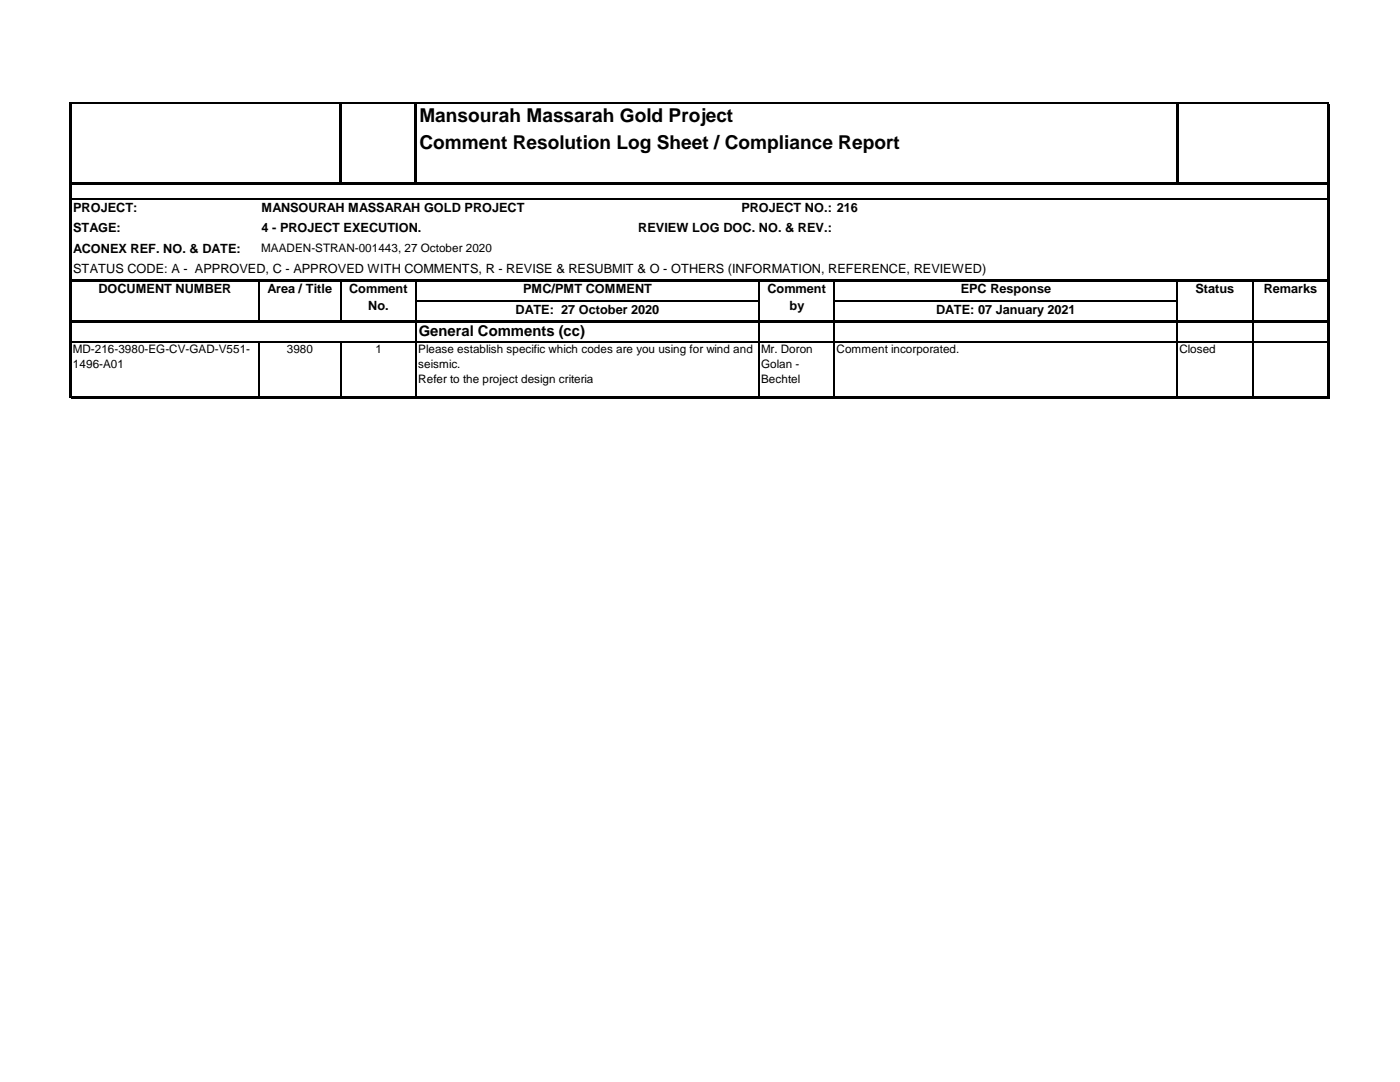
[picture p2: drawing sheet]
<svg xmlns="http://www.w3.org/2000/svg" width="279mm" height="216mm" viewBox="0 0 279 216" stroke-linecap="round" stroke-linejoin="round" font-family="sans-serif">
<defs><g id="words">
<g font-size="3.8">
<text x="83.7" y="24.3">Mansourah Massarah Gold Project</text>
<text x="83.7" y="29.6">Comment Resolution Log Sheet / Compliance Report</text>
</g>
<text font-size="3" x="83.6" y="67.1">General Comments (cc)</text>
<g font-size="2.5">
<text x="14.6" y="42.3">PROJECT:</text>
<text x="14.6" y="46.4">STAGE:</text>
<text x="52.2" y="42.3">MANSOURAH MASSARAH GOLD PROJECT</text>
<text x="52.2" y="46.4">4 - PROJECT EXECUTION.</text>
<text x="127.4" y="46.4">REVIEW LOG DOC. NO. &amp; REV.:</text>
<text x="148" y="42.3">PROJECT NO.: 216</text>
<text x="14.6" y="50.4">ACONEX REF. NO. &amp; DATE:</text>
<text x="14.6" y="54.4">STATUS CODE: A - APPROVED, C - APPROVED WITH COMMENTS, R - REVISE &amp; RESUBMIT &amp; O - OTHERS (INFORMATION, REFERENCE, REVIEWED)</text>
<text x="19.6" y="58.5">DOCUMENT NUMBER</text>
<text x="53.4" y="58.5">Area / Title</text>
<text x="69.7" y="58.5">Comment</text>
<text x="104.4" y="58.5">PMC/PMT COMMENT</text>
<text x="153.2" y="58.5">Comment</text>
<text x="191.7" y="58.5">EPC Response</text>
<text x="238.6" y="58.5">Status</text>
<text x="252.2" y="58.5">Remarks</text>
<text x="73.5" y="61.8">No.</text>
<text x="102.9" y="62.6">DATE: 27 October 2020</text>
<text x="157.6" y="61.8">by</text>
<text x="186.8" y="62.6">DATE: 07 January 2021</text>
</g>
<g font-size="2.3">
<text x="52.2" y="50.2">MAADEN-STRAN-001443, 27 October 2020</text>
<text x="14.6" y="70.5">MD-216-3980-EG-CV-GAD-V551-</text>
<text x="57.2" y="70.5">3980</text>
<text x="74.9" y="70.5">1</text>
<text x="83.5" y="70.5">Please establish specific which codes are you using for wind and</text>
<text x="151.9" y="70.5">Mr. Doron</text>
<text x="167" y="70.5">Comment incorporated.</text>
<text x="235.4" y="70.5">Closed</text>
<text x="14.6" y="73.5">1496-A01</text>
<text x="83.5" y="73.5">seismic.</text>
<text x="83.5" y="76.5">Refer to the project design criteria</text>
<text x="151.9" y="73.5">Golan -</text>
<text x="151.9" y="76.5">Bechtel</text>
</g>
</g></defs>
<path d="M14.1 20.4v59.1M14.3 36.7h251M67.9 20.7v16.2M83 20.7v16.2M234.9 20.7v16.2M265 20.7v58.8M14.3 56h251M14.3 64.1h251M14.3 79.2h251" fill="none" stroke="#000" stroke-width=".42"/>
<g fill="none" stroke="#000" stroke-width=".21">
<path d="M14.3 39.7h250.5M51.7 56.2v7.7M68 56.2v7.7M83 56.2v7.7M151.4 56.2v7.7M166.5 56.2v7.7M234.9 56.2v7.7M250 56.2v7.7M14.3 68.2h250.5M51.7 68.3v10.7M68 68.3v10.7M83 64.3v14.7"/>
<path d="M83.1 60h68.5M151.4 64.3v14.7M166.5 64.3v14.7M166.6 60h68.4M234.9 64.3v14.7M250 64.3v14.7"/>
</g>
<path d="M14.3 20.6h251" fill="none" stroke="#000" stroke-width=".34"/>
<use href="#words"/>
</svg>
